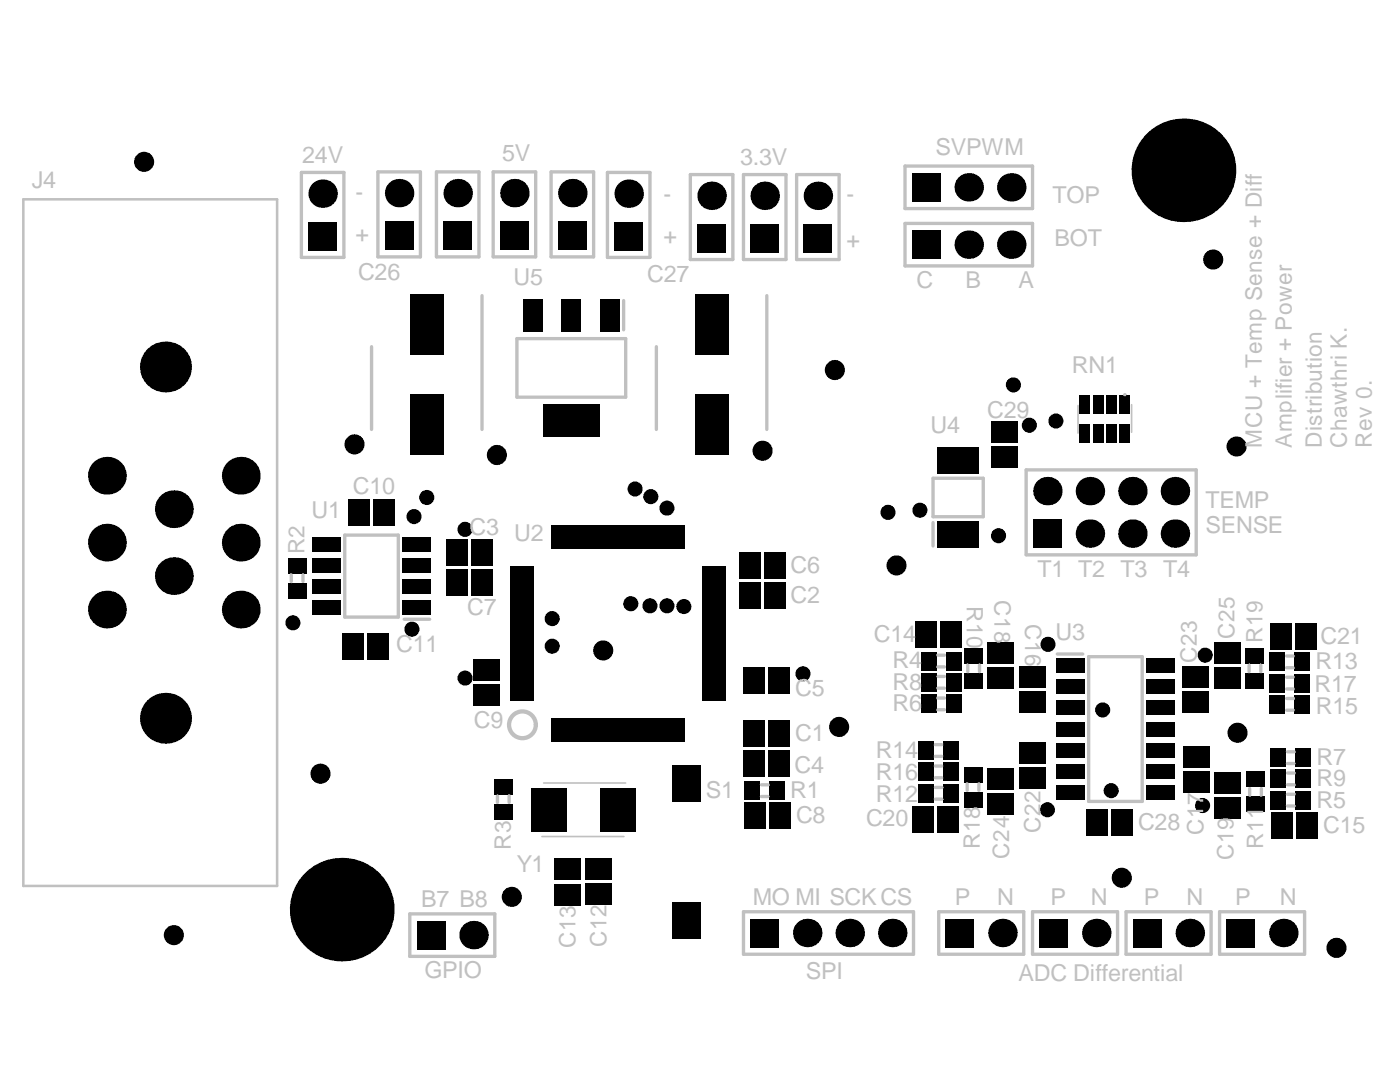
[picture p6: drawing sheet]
<svg xmlns="http://www.w3.org/2000/svg" width="279mm" height="216mm" viewBox="0 0 279 216" stroke-linecap="round" stroke-linejoin="round" font-family="sans-serif">
<defs><g id="words">
<g font-size="4.6" fill="#c0c0c0">
<text x="60.3" y="32.5">24V</text>
<text x="100.2" y="32.1">5V</text>
<text x="147.7" y="33">3.3V</text>
<text x="186.7" y="30.8">SVPWM</text>
<text x="6.3" y="37.6">J4</text>
<text x="70.9" y="40">-</text>
<text x="132.4" y="40.4">-</text>
<text x="168.9" y="40.4">-</text>
<text x="210.1" y="40.6">TOP</text>
<text x="70.9" y="48.3">+</text>
<text x="132.4" y="48.7">+</text>
<text x="168.9" y="49.6">+</text>
<text x="210.5" y="49.1">BOT</text>
<text x="71.5" y="55.8">C26</text>
<text x="102.5" y="56.8">U5</text>
<text x="129.1" y="56.2">C27</text>
<text x="182.9" y="57.6">C</text>
<text x="192.7" y="57.6">B</text>
<text x="203.3" y="57.6">A</text>
<text x="213.9" y="74.5">RN1</text>
<text x="197" y="83.4">C29</text>
<text x="185.7" y="86.4">U4</text>
<text x="70.4" y="98.6">C10</text>
<text x="240.6" y="101.3">TEMP</text>
<text x="62.2" y="103.4">U1</text>
<text x="93.7" y="106.7">C3</text>
<text x="102.6" y="108">U2</text>
<text x="240.6" y="106.3">SENSE</text>
<text x="157.8" y="114.3">C6</text>
<text x="207.1" y="115.2">T1 T2 T3 T4</text>
<text x="93.3" y="122.8">C7</text>
<text x="157.8" y="120.3">C2</text>
<text x="79.1" y="130">C11</text>
<text x="174.4" y="128.1">C14</text>
<text x="210.6" y="127.7">U3</text>
<text x="263.5" y="128.5">C21</text>
<text x="178.1" y="137.6">R8</text>
<text x="178.1" y="133.4">R4</text>
<text x="262.5" y="133.5">R13</text>
<text x="158.7" y="138.8">C5</text>
<text x="178.1" y="141.9">R6</text>
<text x="262.4" y="138">R17</text>
<text x="262.6" y="142.5">R15</text>
<text x="94.6" y="145.2">C9</text>
<text x="158.7" y="147.8">C1</text>
<text x="158.6" y="154.2">C4</text>
<text x="174.8" y="155.6">R16</text>
<text x="174.8" y="151.3">R14</text>
<text x="262.8" y="152.7">R7</text>
<text x="140.9" y="159.2">S1</text>
<text x="157.7" y="159.2">R1</text>
<text x="174.8" y="160.1">R12</text>
<text x="262.8" y="161.1">R5</text>
<text x="262.8" y="156.9">R9</text>
<text x="158.9" y="164.3">C8</text>
<text x="172.8" y="164.8">C20</text>
<text x="227.1" y="165.6">C28</text>
<text x="264.1" y="166.2">C15</text>
<text x="103.1" y="174.1">Y1</text>
<text x="84.1" y="180.9">B7 B8</text>
<text x="150.2" y="180.5">MO MI SCKCS</text>
<text x="190.5" y="180.5">P</text>
<text x="199" y="180.5">N</text>
<text x="209.6" y="180.5">P</text>
<text x="217.7" y="180.5">N</text>
<text x="228.3" y="180.5">P</text>
<text x="236.8" y="180.5">N</text>
<text x="246.5" y="180.5">P</text>
<text x="255.4" y="180.5">N</text>
<text x="84.7" y="195.2">GPIO</text>
<text x="160.8" y="195.3">SPI</text>
<text x="203.3" y="195.7">ADC Differential</text>
</g>
<g font-size="4.5" fill="#c0c0c0">
<text x="251.8" y="89.3" transform="rotate(-90 251.8 89.3)">MCU + Temp Sense + Diff</text>
<text x="257.8" y="89.3" transform="rotate(-90 257.8 89.3)">Amplifier + Power</text>
<text x="263.8" y="89.3" transform="rotate(-90 263.8 89.3)">Distribution</text>
<text x="268.8" y="89.3" transform="rotate(-90 268.8 89.3)">Chawthri K.</text>
<text x="273.8" y="89.3" transform="rotate(-90 273.8 89.3)">Rev 0.</text>
<text x="60.8" y="110.6" transform="rotate(-90 60.8 110.6)">R2</text>
<text x="198.5" y="119.8" transform="rotate(90 198.5 119.8)">C18</text>
<text x="192.9" y="120.8" transform="rotate(90 192.9 120.8)">R10</text>
<text x="204.6" y="124.6" transform="rotate(90 204.6 124.6)">C16</text>
<text x="246.4" y="127.5" transform="rotate(-90 246.4 127.5)">C25</text>
<text x="252" y="128.3" transform="rotate(-90 252 128.3)">R19</text>
<text x="238.9" y="132.3" transform="rotate(-90 238.9 132.3)">C23</text>
<text x="207.7" y="166.3" transform="rotate(-90 207.7 166.3)">C22</text>
<text x="240.2" y="166.6" transform="rotate(-90 240.2 166.6)">C17</text>
<text x="101.9" y="169.6" transform="rotate(-90 101.9 169.6)">R3</text>
<text x="195.6" y="169.5" transform="rotate(-90 195.6 169.5)">R18</text>
<text x="201.4" y="171.3" transform="rotate(-90 201.4 171.3)">C24</text>
<text x="246.1" y="171.6" transform="rotate(-90 246.1 171.6)">C19</text>
<text x="252.1" y="169.5" transform="rotate(-90 252.1 169.5)">R11</text>
<text x="114.9" y="189.1" transform="rotate(-90 114.9 189.1)">C13</text>
<text x="121" y="189" transform="rotate(-90 121 189)">C12</text>
</g>
</g></defs>
<g fill="#000">
<circle cx="28.8" cy="32.3" r="2.01"/>
<circle cx="64.4" cy="38.6" r="2.84"/>
<circle cx="79.7" cy="38.5" r="2.84"/>
<circle cx="91.3" cy="38.5" r="2.84"/>
<circle cx="102.7" cy="38.5" r="2.84"/>
<circle cx="114.2" cy="38.5" r="2.84"/>
<circle cx="125.5" cy="38.6" r="2.84"/>
<circle cx="142" cy="39.1" r="2.84"/>
<circle cx="152.6" cy="39.1" r="2.84"/>
<circle cx="163.2" cy="39.1" r="2.84"/>
<circle cx="193.3" cy="37.4" r="2.84"/>
<circle cx="201.8" cy="37.4" r="2.84"/>
<circle cx="236.2" cy="34" r="10.3"/>
<circle cx="193.3" cy="48.8" r="2.84"/>
<circle cx="201.8" cy="48.8" r="2.84"/>
<circle cx="242.1" cy="51.8" r="2.01"/>
<circle cx="33" cy="73.2" r="5.1"/>
<circle cx="166.6" cy="73.8" r="2.01"/>
<circle cx="202.2" cy="76.8" r="1.51"/>
<circle cx="21.3" cy="94.9" r="3.8"/>
<circle cx="48.1" cy="94.9" r="3.8"/>
<circle cx="70.8" cy="88.7" r="2.01"/>
<circle cx="85.2" cy="99.3" r="1.51"/>
<circle cx="99.2" cy="90.8" r="2.01"/>
<circle cx="126.7" cy="97.6" r="1.51"/>
<circle cx="129.9" cy="99.1" r="1.51"/>
<circle cx="152.2" cy="89.9" r="2.01"/>
<circle cx="205.4" cy="84.8" r="1.51"/>
<circle cx="209" cy="98" r="2.84"/>
<circle cx="210.7" cy="84" r="1.51"/>
<circle cx="217.5" cy="98" r="2.84"/>
<circle cx="226" cy="98" r="2.84"/>
<circle cx="234.5" cy="98" r="2.84"/>
<circle cx="246.8" cy="89.1" r="2.01"/>
<circle cx="21.3" cy="108.3" r="3.8"/>
<circle cx="34.7" cy="115" r="3.8"/>
<circle cx="34.7" cy="101.6" r="3.8"/>
<circle cx="48.1" cy="108.3" r="3.8"/>
<circle cx="82.6" cy="103.1" r="1.51"/>
<circle cx="92.8" cy="105.6" r="1.51"/>
<circle cx="133.1" cy="101.4" r="1.51"/>
<circle cx="177.2" cy="102.2" r="1.51"/>
<circle cx="178.9" cy="112.8" r="2.01"/>
<circle cx="183.6" cy="101.8" r="1.51"/>
<circle cx="199.3" cy="106.9" r="1.51"/>
<circle cx="217.5" cy="106.5" r="2.84"/>
<circle cx="226" cy="106.5" r="2.84"/>
<circle cx="234.5" cy="106.5" r="2.84"/>
<circle cx="21.3" cy="121.6" r="3.8"/>
<circle cx="48.1" cy="121.6" r="3.8"/>
<circle cx="58.5" cy="124.3" r="1.51"/>
<circle cx="82.2" cy="125.6" r="1.51"/>
<circle cx="92.8" cy="135.3" r="1.51"/>
<circle cx="110.2" cy="128.9" r="1.51"/>
<circle cx="110.2" cy="123.4" r="1.51"/>
<circle cx="120.4" cy="129.8" r="2.01"/>
<circle cx="125.9" cy="120.5" r="1.51"/>
<circle cx="129.7" cy="120.9" r="1.51"/>
<circle cx="133.1" cy="120.9" r="1.51"/>
<circle cx="136.5" cy="121" r="1.51"/>
<circle cx="160.3" cy="134.5" r="1.51"/>
<circle cx="209.2" cy="128.6" r="1.51"/>
<circle cx="240.5" cy="130.7" r="1.51"/>
<circle cx="33" cy="143.3" r="5.1"/>
<circle cx="64" cy="154.4" r="2.01"/>
<circle cx="167.5" cy="145.1" r="2.01"/>
<circle cx="220.1" cy="141.7" r="1.51"/>
<circle cx="221.8" cy="157.8" r="1.51"/>
<circle cx="247" cy="146.2" r="2.01"/>
<circle cx="102.1" cy="179" r="2.01"/>
<circle cx="209" cy="161.6" r="1.51"/>
<circle cx="223.9" cy="175.1" r="2.01"/>
<circle cx="240" cy="160.7" r="1.51"/>
<circle cx="34.7" cy="186.6" r="2.01"/>
<circle cx="68.2" cy="181.5" r="10.3"/>
<circle cx="94.5" cy="186.6" r="2.84"/>
<circle cx="161.1" cy="186.2" r="2.84"/>
<circle cx="169.6" cy="186.2" r="2.84"/>
<circle cx="178.1" cy="186.2" r="2.84"/>
<circle cx="200.1" cy="186.2" r="2.84"/>
<circle cx="218.8" cy="186.2" r="2.84"/>
<circle cx="237.5" cy="186.2" r="2.84"/>
<circle cx="256.1" cy="186.2" r="2.84"/>
<circle cx="266.7" cy="189.1" r="2.01"/>
</g>
<g fill="#000">
<path d="M182 34.5h5.7v5.7h-5.7z" fill-rule="evenodd"/>
<path d="M61.5 44.3h5.7v5.7h-5.7z" fill-rule="evenodd"/>
<path d="M76.8 44.2h5.7v5.7h-5.7z" fill-rule="evenodd"/>
<path d="M82.2 59h6v11.3h-6z" fill-rule="evenodd"/>
<path d="M88.5 44.2h5.7v5.7h-5.7z" fill-rule="evenodd"/>
<path d="M81.8 58.7h6.7v12h-6.7z" fill-rule="evenodd"/>
<path d="M99.8 44.2h5.7v5.7h-5.7z" fill-rule="evenodd"/>
<path d="M104.8 60h3.1v5.8h-3.1z" fill-rule="evenodd"/>
<path d="M104.4 59.6h3.9v6.6h-3.9z" fill-rule="evenodd"/>
<path d="M111.4 44.2h5.7v5.7h-5.7z" fill-rule="evenodd"/>
<path d="M112.4 60h3.2v5.8h-3.2z" fill-rule="evenodd"/>
<path d="M112.1 59.6h3.8v6.6h-3.8z" fill-rule="evenodd"/>
<path d="M122.6 44.3h5.7v5.7h-5.7z" fill-rule="evenodd"/>
<path d="M120.1 60h3.2v5.8h-3.2z" fill-rule="evenodd"/>
<path d="M119.8 59.6h3.8v6.6h-3.8z" fill-rule="evenodd"/>
<path d="M139.2 44.7h5.7v5.7h-5.7z" fill-rule="evenodd"/>
<path d="M139 59h6v11.3h-6z" fill-rule="evenodd"/>
<path d="M138.7 58.7h6.7v12h-6.7z" fill-rule="evenodd"/>
<path d="M149.8 44.7h5.7v5.7h-5.7z" fill-rule="evenodd"/>
<path d="M160.4 44.7h5.7v5.7h-5.7z" fill-rule="evenodd"/>
<path d="M182 46h5.7v5.7h-5.7z" fill-rule="evenodd"/>
<path d="M82.2 79h6v11.4h-6z" fill-rule="evenodd"/>
<path d="M81.8 78.7h6.7v12h-6.7z" fill-rule="evenodd"/>
<path d="M139 79h6v11.4h-6z" fill-rule="evenodd"/>
<path d="M138.7 78.7h6.7v12h-6.7z" fill-rule="evenodd"/>
<path d="M215.7 79.2h1.5v3h-1.5z" fill-rule="evenodd"/>
<path d="M215.4 78.9h2.2v3.7h-2.2z" fill-rule="evenodd"/>
<path d="M218.4 79.2h1.5v3h-1.5z" fill-rule="evenodd"/>
<path d="M218.1 78.9h2.1v3.7h-2.1z" fill-rule="evenodd"/>
<path d="M221.1 79.2h1.5v3h-1.5z" fill-rule="evenodd"/>
<path d="M220.7 78.9h2.2v3.7h-2.2z" fill-rule="evenodd"/>
<path d="M223.7 79.2h1.5v3h-1.5z" fill-rule="evenodd"/>
<path d="M223.4 78.9h2.2v3.7h-2.2z" fill-rule="evenodd"/>
<path d="M108.3 80.7h11.4v6.5h-11.4z" fill-rule="evenodd"/>
<path d="M108.7 81h10.7v5.8h-10.7z" fill-rule="evenodd"/>
<path d="M187 89.2h1.7v5.4h-1.7z" fill-rule="evenodd"/>
<path d="M187.4 89.6h1v4.7h-1z" fill-rule="evenodd"/>
<path d="M188.7 89.2h1.7v5.4h-1.7z" fill-rule="evenodd"/>
<path d="M189 89.6h1.1v4.7h-1.1z" fill-rule="evenodd"/>
<path d="M190.4 89.2h1.7v5.4h-1.7z" fill-rule="evenodd"/>
<path d="M190.7 89.6h1v4.7h-1z" fill-rule="evenodd"/>
<path d="M192 89.2h1.7v5.4h-1.7z" fill-rule="evenodd"/>
<path d="M192.4 89.6h1v4.7h-1z" fill-rule="evenodd"/>
<path d="M193.7 89.2h1.7v5.4h-1.7z" fill-rule="evenodd"/>
<path d="M194.1 89.6h1v4.7h-1z" fill-rule="evenodd"/>
<path d="M198.2 89.3h4.7v3.7h-4.7z" fill-rule="evenodd"/>
<path d="M198.2 84.3h4.7v3.7h-4.7z" fill-rule="evenodd"/>
<path d="M197.9 89h5.3v4.3h-5.3z" fill-rule="evenodd"/>
<path d="M197.9 84h5.3v4.3h-5.3z" fill-rule="evenodd"/>
<path d="M215.7 84.9h1.5v3h-1.5z" fill-rule="evenodd"/>
<path d="M215.4 84.6h2.2v3.7h-2.2z" fill-rule="evenodd"/>
<path d="M218.4 84.9h1.5v3h-1.5z" fill-rule="evenodd"/>
<path d="M218.1 84.6h2.1v3.7h-2.1z" fill-rule="evenodd"/>
<path d="M221.1 84.9h1.5v3h-1.5z" fill-rule="evenodd"/>
<path d="M220.7 84.6h2.2v3.7h-2.2z" fill-rule="evenodd"/>
<path d="M223.7 84.9h1.5v3h-1.5z" fill-rule="evenodd"/>
<path d="M223.4 84.6h2.2v3.7h-2.2z" fill-rule="evenodd"/>
<path d="M57.8 116.7h3v2.3h-3z" fill-rule="evenodd"/>
<path d="M57.8 111.7h3v2.3h-3z" fill-rule="evenodd"/>
<path d="M57.5 116.4h3.6v3h-3.6z" fill-rule="evenodd"/>
<path d="M57.5 111.4h3.6v3h-3.6z" fill-rule="evenodd"/>
<path d="M62.5 116h5.1v2.2h-5.1z" fill-rule="evenodd"/>
<path d="M62.5 111.7h5.1v2.2h-5.1z" fill-rule="evenodd"/>
<path d="M62.5 107.5h5.1v2.2h-5.1z" fill-rule="evenodd"/>
<path d="M62.2 115.6h5.8v2.9h-5.8z" fill-rule="evenodd"/>
<path d="M62.2 111.4h5.8v2.9h-5.8z" fill-rule="evenodd"/>
<path d="M62.2 107.2h5.8v2.8h-5.8z" fill-rule="evenodd"/>
<path d="M69.4 99.6h4.4v5.3h-4.4z" fill-rule="evenodd"/>
<path d="M69.8 99.9h3.6v4.7h-3.6z" fill-rule="evenodd"/>
<path d="M74.4 99.6h4.4v5.3h-4.4z" fill-rule="evenodd"/>
<path d="M74.8 99.9h3.6v4.7h-3.6z" fill-rule="evenodd"/>
<path d="M80.7 116h5.1v2.2h-5.1z" fill-rule="evenodd"/>
<path d="M80.7 111.7h5.1v2.2h-5.1z" fill-rule="evenodd"/>
<path d="M80.7 107.5h5.1v2.2h-5.1z" fill-rule="evenodd"/>
<path d="M80.3 115.6h5.8v2.9h-5.8z" fill-rule="evenodd"/>
<path d="M80.3 111.4h5.8v2.9h-5.8z" fill-rule="evenodd"/>
<path d="M80.3 107.2h5.8v2.8h-5.8z" fill-rule="evenodd"/>
<path d="M89 107.6h4.3v5.4h-4.3z" fill-rule="evenodd"/>
<path d="M89.3 108h3.7v4.6h-3.7z" fill-rule="evenodd"/>
<path d="M89.3 113.9h3.7v4.7h-3.7z" fill-rule="evenodd"/>
<path d="M88.9 113.5h4.4v5.4h-4.4z" fill-rule="evenodd"/>
<path d="M94 107.6h4.3v5.4h-4.3z" fill-rule="evenodd"/>
<path d="M94.3 108h3.7v4.6h-3.7z" fill-rule="evenodd"/>
<path d="M94.3 113.9h3.7v4.7h-3.7z" fill-rule="evenodd"/>
<path d="M93.9 113.5h4.4v5.4h-4.4z" fill-rule="evenodd"/>
<path d="M101.8 114.7h4.7v1.7h-4.7z" fill-rule="evenodd"/>
<path d="M101.8 116.4h4.7v1.7h-4.7z" fill-rule="evenodd"/>
<path d="M101.8 118h4.7v1.7h-4.7z" fill-rule="evenodd"/>
<path d="M101.8 113h4.7v1.7h-4.7z" fill-rule="evenodd"/>
<path d="M102.1 115h4v1.1h-4z" fill-rule="evenodd"/>
<path d="M102.1 116.7h4v1h-4z" fill-rule="evenodd"/>
<path d="M102.1 118.4h4v1h-4z" fill-rule="evenodd"/>
<path d="M102.1 113.4h4v1h-4z" fill-rule="evenodd"/>
<path d="M110 104.9h1.7v4.6h-1.7z" fill-rule="evenodd"/>
<path d="M110.3 105.2h1v4h-1z" fill-rule="evenodd"/>
<path d="M111.7 104.9h1.6v4.6h-1.6z" fill-rule="evenodd"/>
<path d="M112 105.2h1v4h-1z" fill-rule="evenodd"/>
<path d="M113.3 104.9h1.7v4.6h-1.7z" fill-rule="evenodd"/>
<path d="M113.7 105.2h1v4h-1z" fill-rule="evenodd"/>
<path d="M115 104.9h1.7v4.6h-1.7z" fill-rule="evenodd"/>
<path d="M115.3 105.2h1v4h-1z" fill-rule="evenodd"/>
<path d="M116.7 104.9h1.6v4.6h-1.6z" fill-rule="evenodd"/>
<path d="M117 105.2h1v4h-1z" fill-rule="evenodd"/>
<path d="M118.3 104.9h1.7v4.6h-1.7z" fill-rule="evenodd"/>
<path d="M118.7 105.2h1v4h-1z" fill-rule="evenodd"/>
<path d="M120 104.9h1.7v4.6h-1.7z" fill-rule="evenodd"/>
<path d="M120.3 105.2h1v4h-1z" fill-rule="evenodd"/>
<path d="M121.7 104.9h1.7v4.6h-1.7z" fill-rule="evenodd"/>
<path d="M122 105.2h1v4h-1z" fill-rule="evenodd"/>
<path d="M123.3 104.9h1.7v4.6h-1.7z" fill-rule="evenodd"/>
<path d="M123.7 105.2h1v4h-1z" fill-rule="evenodd"/>
<path d="M125 104.9h1.7v4.6h-1.7z" fill-rule="evenodd"/>
<path d="M125.4 105.2h1v4h-1z" fill-rule="evenodd"/>
<path d="M126.7 104.9h1.7v4.6h-1.7z" fill-rule="evenodd"/>
<path d="M127 105.2h1v4h-1z" fill-rule="evenodd"/>
<path d="M128.4 104.9h1.6v4.6h-1.6z" fill-rule="evenodd"/>
<path d="M128.7 105.2h1v4h-1z" fill-rule="evenodd"/>
<path d="M130 104.9h1.7v4.6h-1.7z" fill-rule="evenodd"/>
<path d="M130.4 105.2h1v4h-1z" fill-rule="evenodd"/>
<path d="M131.7 104.9h1.7v4.6h-1.7z" fill-rule="evenodd"/>
<path d="M132 105.2h1v4h-1z" fill-rule="evenodd"/>
<path d="M133.4 104.9h1.6v4.6h-1.6z" fill-rule="evenodd"/>
<path d="M133.7 105.2h1v4h-1z" fill-rule="evenodd"/>
<path d="M135 104.9h1.7v4.6h-1.7z" fill-rule="evenodd"/>
<path d="M135.4 105.2h1v4h-1z" fill-rule="evenodd"/>
<path d="M140.2 114.7h4.7v1.7h-4.7z" fill-rule="evenodd"/>
<path d="M140.2 116.4h4.7v1.7h-4.7z" fill-rule="evenodd"/>
<path d="M140.2 118h4.7v1.7h-4.7z" fill-rule="evenodd"/>
<path d="M140.2 113h4.7v1.7h-4.7z" fill-rule="evenodd"/>
<path d="M140.6 115h4v1.1h-4z" fill-rule="evenodd"/>
<path d="M140.6 116.7h4v1h-4z" fill-rule="evenodd"/>
<path d="M140.6 118.4h4v1h-4z" fill-rule="evenodd"/>
<path d="M140.6 113.4h4v1h-4z" fill-rule="evenodd"/>
<path d="M147.5 110.2h4.4v5.3h-4.4z" fill-rule="evenodd"/>
<path d="M147.9 110.5h3.6v4.7h-3.6z" fill-rule="evenodd"/>
<path d="M147.9 116.4h3.6v4.7h-3.6z" fill-rule="evenodd"/>
<path d="M147.5 116.1h4.4v5.3h-4.4z" fill-rule="evenodd"/>
<path d="M152.5 110.2h4.4v5.3h-4.4z" fill-rule="evenodd"/>
<path d="M152.9 110.5h3.6v4.7h-3.6z" fill-rule="evenodd"/>
<path d="M152.9 116.4h3.6v4.7h-3.6z" fill-rule="evenodd"/>
<path d="M152.5 116.1h4.4v5.3h-4.4z" fill-rule="evenodd"/>
<path d="M187 103.9h1.7v5.4h-1.7z" fill-rule="evenodd"/>
<path d="M187.4 104.3h1v4.6h-1z" fill-rule="evenodd"/>
<path d="M188.7 103.9h1.7v5.4h-1.7z" fill-rule="evenodd"/>
<path d="M189 104.3h1.1v4.6h-1.1z" fill-rule="evenodd"/>
<path d="M190.4 103.9h1.7v5.4h-1.7z" fill-rule="evenodd"/>
<path d="M190.7 104.3h1v4.6h-1z" fill-rule="evenodd"/>
<path d="M192 103.9h1.7v5.4h-1.7z" fill-rule="evenodd"/>
<path d="M192.4 104.3h1v4.6h-1z" fill-rule="evenodd"/>
<path d="M193.7 103.9h1.7v5.4h-1.7z" fill-rule="evenodd"/>
<path d="M194.1 104.3h1v4.6h-1z" fill-rule="evenodd"/>
<path d="M206.2 103.6h5.7v5.7h-5.7z" fill-rule="evenodd"/>
<path d="M62.5 120.2h5.1v2.2h-5.1z" fill-rule="evenodd"/>
<path d="M62.2 119.9h5.8v2.8h-5.8z" fill-rule="evenodd"/>
<path d="M68.6 126.6h3.6v4.7h-3.6z" fill-rule="evenodd"/>
<path d="M68.2 126.3h4.4v5.3h-4.4z" fill-rule="evenodd"/>
<path d="M73.6 126.6h3.7v4.7h-3.7z" fill-rule="evenodd"/>
<path d="M73.2 126.3h4.4v5.3h-4.4z" fill-rule="evenodd"/>
<path d="M80.7 120.2h5.1v2.2h-5.1z" fill-rule="evenodd"/>
<path d="M80.3 119.9h5.8v2.8h-5.8z" fill-rule="evenodd"/>
<path d="M94.7 131.8h4.7v3.7h-4.7z" fill-rule="evenodd"/>
<path d="M94.4 131.5h5.3v4.3h-5.3z" fill-rule="evenodd"/>
<path d="M101.8 121.4h4.7v1.7h-4.7z" fill-rule="evenodd"/>
<path d="M101.8 136.4h4.7v1.7h-4.7z" fill-rule="evenodd"/>
<path d="M101.8 138.1h4.7v1.7h-4.7z" fill-rule="evenodd"/>
<path d="M101.8 129.7h4.7v1.7h-4.7z" fill-rule="evenodd"/>
<path d="M101.8 131.4h4.7v1.7h-4.7z" fill-rule="evenodd"/>
<path d="M101.8 133.1h4.7v1.6h-4.7z" fill-rule="evenodd"/>
<path d="M101.8 123.1h4.7v1.6h-4.7z" fill-rule="evenodd"/>
<path d="M101.8 124.7h4.7v1.7h-4.7z" fill-rule="evenodd"/>
<path d="M101.8 126.4h4.7v1.7h-4.7z" fill-rule="evenodd"/>
<path d="M101.8 119.7h4.7v1.7h-4.7z" fill-rule="evenodd"/>
<path d="M101.8 128.1h4.7v1.6h-4.7z" fill-rule="evenodd"/>
<path d="M101.8 134.7h4.7v1.7h-4.7z" fill-rule="evenodd"/>
<path d="M102.1 121.7h4v1h-4z" fill-rule="evenodd"/>
<path d="M102.1 136.7h4.1v1h-4.1z" fill-rule="evenodd"/>
<path d="M102.1 138.4h4v1h-4z" fill-rule="evenodd"/>
<path d="M102.1 130.1h4.1v1h-4.1z" fill-rule="evenodd"/>
<path d="M102.1 131.7h4v1h-4z" fill-rule="evenodd"/>
<path d="M102.1 133.4h4v1h-4z" fill-rule="evenodd"/>
<path d="M102.1 123.4h4v1h-4z" fill-rule="evenodd"/>
<path d="M102.1 125.1h4v1h-4z" fill-rule="evenodd"/>
<path d="M102.1 126.7h4v1h-4z" fill-rule="evenodd"/>
<path d="M102.1 120.1h4v1h-4z" fill-rule="evenodd"/>
<path d="M102.1 128.4h4v1h-4z" fill-rule="evenodd"/>
<path d="M102.1 135.1h4v1h-4z" fill-rule="evenodd"/>
<path d="M140.2 121.4h4.7v1.7h-4.7z" fill-rule="evenodd"/>
<path d="M140.2 136.4h4.7v1.7h-4.7z" fill-rule="evenodd"/>
<path d="M140.2 138.1h4.7v1.7h-4.7z" fill-rule="evenodd"/>
<path d="M140.2 129.7h4.7v1.7h-4.7z" fill-rule="evenodd"/>
<path d="M140.2 131.4h4.7v1.7h-4.7z" fill-rule="evenodd"/>
<path d="M140.2 133.1h4.7v1.6h-4.7z" fill-rule="evenodd"/>
<path d="M140.2 126.4h4.7v1.7h-4.7z" fill-rule="evenodd"/>
<path d="M140.2 123.1h4.7v1.6h-4.7z" fill-rule="evenodd"/>
<path d="M140.2 124.7h4.7v1.7h-4.7z" fill-rule="evenodd"/>
<path d="M140.2 119.7h4.7v1.7h-4.7z" fill-rule="evenodd"/>
<path d="M140.2 128.1h4.7v1.6h-4.7z" fill-rule="evenodd"/>
<path d="M140.2 134.7h4.7v1.7h-4.7z" fill-rule="evenodd"/>
<path d="M140.6 121.7h4v1h-4z" fill-rule="evenodd"/>
<path d="M140.6 136.7h4v1h-4z" fill-rule="evenodd"/>
<path d="M140.6 138.4h4v1h-4z" fill-rule="evenodd"/>
<path d="M140.6 130.1h4v1h-4z" fill-rule="evenodd"/>
<path d="M140.6 131.7h4v1h-4z" fill-rule="evenodd"/>
<path d="M140.6 133.4h4v1h-4z" fill-rule="evenodd"/>
<path d="M140.6 126.7h4v1h-4z" fill-rule="evenodd"/>
<path d="M140.6 123.4h4v1h-4z" fill-rule="evenodd"/>
<path d="M140.6 125.1h4v1h-4z" fill-rule="evenodd"/>
<path d="M140.6 120.1h4v1h-4z" fill-rule="evenodd"/>
<path d="M140.6 128.4h4v1h-4z" fill-rule="evenodd"/>
<path d="M140.6 135.1h4v1h-4z" fill-rule="evenodd"/>
<path d="M148.4 133h4.3v5.4h-4.3z" fill-rule="evenodd"/>
<path d="M148.7 133.4h3.7v4.7h-3.7z" fill-rule="evenodd"/>
<path d="M153.4 133h4.3v5.4h-4.3z" fill-rule="evenodd"/>
<path d="M153.7 133.4h3.7v4.7h-3.7z" fill-rule="evenodd"/>
<path d="M182.6 124h4.3v5.3h-4.3z" fill-rule="evenodd"/>
<path d="M182.9 124.3h3.7v4.7h-3.7z" fill-rule="evenodd"/>
<path d="M184.2 139h2.3v3h-2.3z" fill-rule="evenodd"/>
<path d="M184.2 134.6h2.3v3.1h-2.3z" fill-rule="evenodd"/>
<path d="M184.2 130.4h2.3v3h-2.3z" fill-rule="evenodd"/>
<path d="M183.8 138.6h3v3.7h-3z" fill-rule="evenodd"/>
<path d="M183.8 134.3h3v3.7h-3z" fill-rule="evenodd"/>
<path d="M183.8 130.1h3v3.6h-3z" fill-rule="evenodd"/>
<path d="M187.6 124h4.4v5.3h-4.4z" fill-rule="evenodd"/>
<path d="M187.9 124.3h3.7v4.7h-3.7z" fill-rule="evenodd"/>
<path d="M189.2 139h2.3v3h-2.3z" fill-rule="evenodd"/>
<path d="M189.2 134.6h2.3v3h-2.3z" fill-rule="evenodd"/>
<path d="M189.2 130.4h2.3v3h-2.3z" fill-rule="evenodd"/>
<path d="M188.8 138.6h3v3.7h-3z" fill-rule="evenodd"/>
<path d="M188.8 134.3h3v3.7h-3z" fill-rule="evenodd"/>
<path d="M188.8 130.1h3v3.6h-3z" fill-rule="evenodd"/>
<path d="M192.8 129.7h3v2.3h-3z" fill-rule="evenodd"/>
<path d="M192.8 134.7h3v2.3h-3z" fill-rule="evenodd"/>
<path d="M192.5 129.3h3.7v3.1h-3.7z" fill-rule="evenodd"/>
<path d="M192.5 134.4h3.7v3h-3.7z" fill-rule="evenodd"/>
<path d="M197.1 128.2h5.3v4.3h-5.3z" fill-rule="evenodd"/>
<path d="M197.1 133.2h5.3v4.4h-5.3z" fill-rule="evenodd"/>
<path d="M197.4 128.5h4.7v3.7h-4.7z" fill-rule="evenodd"/>
<path d="M197.4 133.5h4.7v3.7h-4.7z" fill-rule="evenodd"/>
<path d="M203.4 137.9h5.3v4.4h-5.3z" fill-rule="evenodd"/>
<path d="M203.4 132.9h5.3v4.4h-5.3z" fill-rule="evenodd"/>
<path d="M203.7 138.3h4.7v3.7h-4.7z" fill-rule="evenodd"/>
<path d="M203.7 133.3h4.7v3.6h-4.7z" fill-rule="evenodd"/>
<path d="M210.7 131.3h5.7v2.9h-5.7z" fill-rule="evenodd"/>
<path d="M210.7 139.8h5.7v2.9h-5.7z" fill-rule="evenodd"/>
<path d="M210.7 135.6h5.7v2.8h-5.7z" fill-rule="evenodd"/>
<path d="M211 131.7h5.1v2.1h-5.1z" fill-rule="evenodd"/>
<path d="M211 135.9h5.1v2.2h-5.1z" fill-rule="evenodd"/>
<path d="M228.8 131.3h5.8v2.9h-5.8z" fill-rule="evenodd"/>
<path d="M228.8 139.8h5.8v2.9h-5.8z" fill-rule="evenodd"/>
<path d="M228.8 135.6h5.8v2.8h-5.8z" fill-rule="evenodd"/>
<path d="M229.1 131.7h5.1v2.1h-5.1z" fill-rule="evenodd"/>
<path d="M229.1 135.9h5.1v2.2h-5.1z" fill-rule="evenodd"/>
<path d="M235.9 137.9h5.4v4.4h-5.4z" fill-rule="evenodd"/>
<path d="M235.9 132.9h5.4v4.4h-5.4z" fill-rule="evenodd"/>
<path d="M236.2 138.3h4.7v3.7h-4.7z" fill-rule="evenodd"/>
<path d="M236.2 133.3h4.7v3.6h-4.7z" fill-rule="evenodd"/>
<path d="M242.2 128.2h5.4v4.3h-5.4z" fill-rule="evenodd"/>
<path d="M242.2 133.2h5.4v4.3h-5.4z" fill-rule="evenodd"/>
<path d="M242.6 128.5h4.6v3.7h-4.6z" fill-rule="evenodd"/>
<path d="M242.6 133.5h4.6v3.7h-4.6z" fill-rule="evenodd"/>
<path d="M249 129.7h3v2.3h-3z" fill-rule="evenodd"/>
<path d="M249 134.7h3v2.3h-3z" fill-rule="evenodd"/>
<path d="M248.6 129.4h3.7v3h-3.7z" fill-rule="evenodd"/>
<path d="M248.6 134.4h3.7v3h-3.7z" fill-rule="evenodd"/>
<path d="M253.4 130.2h3v3.7h-3z" fill-rule="evenodd"/>
<path d="M253.4 134.5h3v3.6h-3z" fill-rule="evenodd"/>
<path d="M253.4 124.4h4.4v5.3h-4.4z" fill-rule="evenodd"/>
<path d="M253.7 130.6h2.4v3h-2.4z" fill-rule="evenodd"/>
<path d="M253.8 134.8h2.3v3h-2.3z" fill-rule="evenodd"/>
<path d="M253.8 124.7h3.7v4.7h-3.7z" fill-rule="evenodd"/>
<path d="M258.4 130.2h3v3.7h-3z" fill-rule="evenodd"/>
<path d="M258.4 134.5h3v3.6h-3z" fill-rule="evenodd"/>
<path d="M258.4 124.4h4.4v5.3h-4.4z" fill-rule="evenodd"/>
<path d="M258.8 130.6h2.3v3h-2.3z" fill-rule="evenodd"/>
<path d="M258.8 134.8h2.3v3h-2.3z" fill-rule="evenodd"/>
<path d="M258.8 124.7h3.7v4.7h-3.7z" fill-rule="evenodd"/>
<path d="M98.6 155.5h3.7v3h-3.7z" fill-rule="evenodd"/>
<path d="M98.9 155.8h3v2.3h-3z" fill-rule="evenodd"/>
<path d="M94.7 136.8h4.7v3.7h-4.7z" fill-rule="evenodd"/>
<path d="M94.4 136.5h5.3v4.3h-5.3z" fill-rule="evenodd"/>
<path d="M110 143.2h1.7v4.7h-1.7z" fill-rule="evenodd"/>
<path d="M110.3 143.6h1v4h-1z" fill-rule="evenodd"/>
<path d="M111.7 143.2h1.6v4.7h-1.6z" fill-rule="evenodd"/>
<path d="M112 143.6h1v4h-1z" fill-rule="evenodd"/>
<path d="M113.3 143.2h1.7v4.7h-1.7z" fill-rule="evenodd"/>
<path d="M113.7 143.6h1v4h-1z" fill-rule="evenodd"/>
<path d="M115 143.2h1.7v4.7h-1.7z" fill-rule="evenodd"/>
<path d="M115.3 143.6h1v4h-1z" fill-rule="evenodd"/>
<path d="M116.7 143.2h1.6v4.7h-1.6z" fill-rule="evenodd"/>
<path d="M117 143.6h1v4h-1z" fill-rule="evenodd"/>
<path d="M118.3 143.2h1.7v4.7h-1.7z" fill-rule="evenodd"/>
<path d="M118.7 143.6h1v4h-1z" fill-rule="evenodd"/>
<path d="M120 143.2h1.7v4.7h-1.7z" fill-rule="evenodd"/>
<path d="M120.3 143.6h1v4h-1z" fill-rule="evenodd"/>
<path d="M121.7 143.2h1.7v4.7h-1.7z" fill-rule="evenodd"/>
<path d="M122 143.6h1v4h-1z" fill-rule="evenodd"/>
<path d="M123.3 143.2h1.7v4.7h-1.7z" fill-rule="evenodd"/>
<path d="M123.7 143.6h1v4h-1z" fill-rule="evenodd"/>
<path d="M125 143.2h1.7v4.7h-1.7z" fill-rule="evenodd"/>
<path d="M125.4 143.6h1v4h-1z" fill-rule="evenodd"/>
<path d="M126.7 143.2h1.7v4.7h-1.7z" fill-rule="evenodd"/>
<path d="M127 143.6h1v4h-1z" fill-rule="evenodd"/>
<path d="M128.4 143.2h1.6v4.7h-1.6z" fill-rule="evenodd"/>
<path d="M128.7 143.6h1v4h-1z" fill-rule="evenodd"/>
<path d="M130 143.2h1.7v4.7h-1.7z" fill-rule="evenodd"/>
<path d="M130.4 143.6h1v4h-1z" fill-rule="evenodd"/>
<path d="M131.7 143.2h1.7v4.7h-1.7z" fill-rule="evenodd"/>
<path d="M132 143.6h1v4h-1z" fill-rule="evenodd"/>
<path d="M133.4 143.2h1.6v4.7h-1.6z" fill-rule="evenodd"/>
<path d="M133.7 143.6h1v4h-1z" fill-rule="evenodd"/>
<path d="M135 143.2h1.7v4.7h-1.7z" fill-rule="evenodd"/>
<path d="M135.4 143.6h1v4h-1z" fill-rule="evenodd"/>
<path d="M134.4 153h5v6.7h-5z" fill-rule="evenodd"/>
<path d="M134.1 152.7h5.7v7.4h-5.7z" fill-rule="evenodd"/>
<path d="M148.3 143.6h4.3v5.4h-4.3z" fill-rule="evenodd"/>
<path d="M148.6 155.9h3v3.7h-3z" fill-rule="evenodd"/>
<path d="M148.6 144h3.7v4.7h-3.7z" fill-rule="evenodd"/>
<path d="M148.9 156.3h2.4v3h-2.4z" fill-rule="evenodd"/>
<path d="M148.7 149.9h3.6v4.7h-3.6z" fill-rule="evenodd"/>
<path d="M148.3 149.6h4.4v5.3h-4.4z" fill-rule="evenodd"/>
<path d="M153.3 143.6h4.3v5.4h-4.3z" fill-rule="evenodd"/>
<path d="M153.6 155.9h3v3.7h-3z" fill-rule="evenodd"/>
<path d="M153.6 144h3.7v4.7h-3.7z" fill-rule="evenodd"/>
<path d="M154 156.3h2.3v3h-2.3z" fill-rule="evenodd"/>
<path d="M153.7 149.9h3.6v4.7h-3.6z" fill-rule="evenodd"/>
<path d="M153.3 149.6h4.4v5.3h-4.4z" fill-rule="evenodd"/>
<path d="M183.6 148.3h2.4v3h-2.4z" fill-rule="evenodd"/>
<path d="M183.6 152.5h2.4v3h-2.4z" fill-rule="evenodd"/>
<path d="M183.6 156.8h2.4v3h-2.4z" fill-rule="evenodd"/>
<path d="M183.3 147.9h3v3.7h-3z" fill-rule="evenodd"/>
<path d="M183.3 152.2h3v3.7h-3z" fill-rule="evenodd"/>
<path d="M183.3 156.5h3v3.6h-3z" fill-rule="evenodd"/>
<path d="M188.6 148.3h2.4v3h-2.4z" fill-rule="evenodd"/>
<path d="M188.6 152.5h2.4v3h-2.4z" fill-rule="evenodd"/>
<path d="M188.7 156.8h2.3v3h-2.3z" fill-rule="evenodd"/>
<path d="M188.3 147.9h3v3.7h-3z" fill-rule="evenodd"/>
<path d="M188.3 152.2h3v3.7h-3z" fill-rule="evenodd"/>
<path d="M188.3 156.5h3v3.6h-3z" fill-rule="evenodd"/>
<path d="M192.3 158h3.7v3.1h-3.7z" fill-rule="evenodd"/>
<path d="M192.3 153h3.7v3.1h-3.7z" fill-rule="evenodd"/>
<path d="M192.7 158.4h3v2.3h-3z" fill-rule="evenodd"/>
<path d="M192.7 153.4h3v2.3h-3z" fill-rule="evenodd"/>
<path d="M197.4 153.6h4.6v3.6h-4.6z" fill-rule="evenodd"/>
<path d="M197 153.2h5.4v4.4h-5.4z" fill-rule="evenodd"/>
<path d="M203.7 153.5h4.7v3.6h-4.7z" fill-rule="evenodd"/>
<path d="M203.7 148.5h4.7v3.6h-4.7z" fill-rule="evenodd"/>
<path d="M203.4 153.1h5.3v4.4h-5.3z" fill-rule="evenodd"/>
<path d="M203.4 148.1h5.3v4.4h-5.3z" fill-rule="evenodd"/>
<path d="M210.7 156.8h5.7v2.8h-5.7z" fill-rule="evenodd"/>
<path d="M210.7 152.5h5.7v2.9h-5.7z" fill-rule="evenodd"/>
<path d="M210.7 144h5.7v2.9h-5.7z" fill-rule="evenodd"/>
<path d="M210.7 148.3h5.7v2.8h-5.7z" fill-rule="evenodd"/>
<path d="M211 157.1h5.1v2.2h-5.1z" fill-rule="evenodd"/>
<path d="M211 152.9h5.1v2.1h-5.1z" fill-rule="evenodd"/>
<path d="M211 144.4h5.1v2.2h-5.1z" fill-rule="evenodd"/>
<path d="M211 148.6h5.1v2.2h-5.1z" fill-rule="evenodd"/>
<path d="M211 140.1h5.1v2.2h-5.1z" fill-rule="evenodd"/>
<path d="M228.8 156.8h5.8v2.8h-5.8z" fill-rule="evenodd"/>
<path d="M228.8 152.5h5.8v2.9h-5.8z" fill-rule="evenodd"/>
<path d="M228.8 144h5.8v2.9h-5.8z" fill-rule="evenodd"/>
<path d="M228.8 148.3h5.8v2.8h-5.8z" fill-rule="evenodd"/>
<path d="M229.1 157.1h5.1v2.2h-5.1z" fill-rule="evenodd"/>
<path d="M229.1 152.9h5.1v2.1h-5.1z" fill-rule="evenodd"/>
<path d="M229.1 144.4h5.1v2.2h-5.1z" fill-rule="evenodd"/>
<path d="M229.1 140.1h5.1v2.2h-5.1z" fill-rule="evenodd"/>
<path d="M229.1 148.6h5.1v2.2h-5.1z" fill-rule="evenodd"/>
<path d="M236.4 154.2h4.7v3.7h-4.7z" fill-rule="evenodd"/>
<path d="M236.4 149.2h4.7v3.7h-4.7z" fill-rule="evenodd"/>
<path d="M236 153.9h5.4v4.3h-5.4z" fill-rule="evenodd"/>
<path d="M236 148.8h5.4v4.4h-5.4z" fill-rule="evenodd"/>
<path d="M242.6 154.4h4.7v3.7h-4.7z" fill-rule="evenodd"/>
<path d="M242.2 154h5.4v4.4h-5.4z" fill-rule="evenodd"/>
<path d="M248.7 159h3.7v3h-3.7z" fill-rule="evenodd"/>
<path d="M248.7 154h3.7v3h-3.7z" fill-rule="evenodd"/>
<path d="M249.1 159.3h3v2.4h-3z" fill-rule="evenodd"/>
<path d="M249.1 154.3h3v2.4h-3z" fill-rule="evenodd"/>
<path d="M253.4 138.7h3v3.7h-3z" fill-rule="evenodd"/>
<path d="M253.6 149.3h3v3.7h-3z" fill-rule="evenodd"/>
<path d="M253.6 153.6h3v3.7h-3z" fill-rule="evenodd"/>
<path d="M253.8 139h2.3v3h-2.3z" fill-rule="evenodd"/>
<path d="M253.9 149.7h2.4v3h-2.4z" fill-rule="evenodd"/>
<path d="M253.9 153.9h2.4v3h-2.4z" fill-rule="evenodd"/>
<path d="M258.4 138.7h3v3.7h-3z" fill-rule="evenodd"/>
<path d="M258.6 149.3h3v3.7h-3z" fill-rule="evenodd"/>
<path d="M258.6 153.6h3v3.7h-3z" fill-rule="evenodd"/>
<path d="M258.8 139h2.3v3h-2.3z" fill-rule="evenodd"/>
<path d="M258.9 149.7h2.4v3h-2.4z" fill-rule="evenodd"/>
<path d="M258.9 153.9h2.4v3h-2.4z" fill-rule="evenodd"/>
<path d="M98.6 160.5h3.7v3h-3.7z" fill-rule="evenodd"/>
<path d="M98.9 160.8h3v2.3h-3z" fill-rule="evenodd"/>
<path d="M106.1 157.2h7.1v8.7h-7.1z" fill-rule="evenodd"/>
<path d="M106.5 157.6h6.3v8h-6.3z" fill-rule="evenodd"/>
<path d="M110.8 171.7h4.7v3.6h-4.7z" fill-rule="evenodd"/>
<path d="M110.5 171.3h5.3v4.4h-5.3z" fill-rule="evenodd"/>
<path d="M119.8 157.2h7.1v8.7h-7.1z" fill-rule="evenodd"/>
<path d="M120.2 157.6h6.3v8h-6.3z" fill-rule="evenodd"/>
<path d="M117.2 171.6h4.7v3.7h-4.7z" fill-rule="evenodd"/>
<path d="M116.9 171.3h5.3v4.3h-5.3z" fill-rule="evenodd"/>
<path d="M148.4 160h4.4v5.3h-4.4z" fill-rule="evenodd"/>
<path d="M148.8 160.3h3.7v4.7h-3.7z" fill-rule="evenodd"/>
<path d="M153.4 160h4.4v5.3h-4.4z" fill-rule="evenodd"/>
<path d="M153.8 160.3h3.7v4.7h-3.7z" fill-rule="evenodd"/>
<path d="M182 160.8h4.3v5.3h-4.3z" fill-rule="evenodd"/>
<path d="M182.3 161.1h3.7v4.7h-3.7z" fill-rule="evenodd"/>
<path d="M187 160.8h4.3v5.3h-4.3z" fill-rule="evenodd"/>
<path d="M187.3 161.1h3.7v4.7h-3.7z" fill-rule="evenodd"/>
<path d="M197.4 158.6h4.6v3.6h-4.6z" fill-rule="evenodd"/>
<path d="M197 158.2h5.4v4.4h-5.4z" fill-rule="evenodd"/>
<path d="M216.7 161.5h4.3v5.3h-4.3z" fill-rule="evenodd"/>
<path d="M217 161.8h3.7v4.7h-3.7z" fill-rule="evenodd"/>
<path d="M221.7 161.5h4.3v5.3h-4.3z" fill-rule="evenodd"/>
<path d="M222 161.8h3.7v4.7h-3.7z" fill-rule="evenodd"/>
<path d="M242.6 159.4h4.7v3.7h-4.7z" fill-rule="evenodd"/>
<path d="M242.2 159h5.4v4.4h-5.4z" fill-rule="evenodd"/>
<path d="M253.6 157.8h3v3.7h-3z" fill-rule="evenodd"/>
<path d="M253.6 162.1h4.4v5.4h-4.4z" fill-rule="evenodd"/>
<path d="M253.9 158.2h2.4v3h-2.4z" fill-rule="evenodd"/>
<path d="M253.9 162.4h3.7v4.7h-3.7z" fill-rule="evenodd"/>
<path d="M258.6 157.8h3v3.7h-3z" fill-rule="evenodd"/>
<path d="M258.6 162.1h4.4v5.4h-4.4z" fill-rule="evenodd"/>
<path d="M258.9 158.2h2.4v3h-2.4z" fill-rule="evenodd"/>
<path d="M259 162.4h3.6v4.7h-3.6z" fill-rule="evenodd"/>
<path d="M83.2 183.8h5.7v5.6h-5.7z" fill-rule="evenodd"/>
<path d="M110.8 176.7h4.7v3.6h-4.7z" fill-rule="evenodd"/>
<path d="M110.5 176.3h5.3v4.4h-5.3z" fill-rule="evenodd"/>
<path d="M117.2 176.6h4.7v3.7h-4.7z" fill-rule="evenodd"/>
<path d="M116.9 176.3h5.3v4.3h-5.3z" fill-rule="evenodd"/>
<path d="M134.4 180.4h5v6.7h-5z" fill-rule="evenodd"/>
<path d="M134.1 180.1h5.7v7.3h-5.7z" fill-rule="evenodd"/>
<path d="M149.8 183.3h5.7v5.7h-5.7z" fill-rule="evenodd"/>
<path d="M188.7 183.3h5.7v5.7h-5.7z" fill-rule="evenodd"/>
<path d="M207.5 183.3h5.7v5.7h-5.7z" fill-rule="evenodd"/>
<path d="M226.1 183.3h5.7v5.7h-5.7z" fill-rule="evenodd"/>
<path d="M244.8 183.3h5.7v5.7h-5.7z" fill-rule="evenodd"/>
</g>
<g fill="none" stroke="#c0c0c0" stroke-width=".67">
<path d="M60.1 34.4h8.5v17h-8.5zM75.4 34.3h8.5v17h-8.5zM87.1 34.3h8.5v17h-8.5zM98.4 34.3h8.5v17h-8.5zM110 34.3h8.5v17h-8.5zM121.2 34.4h8.5v17h-8.5zM137.8 34.8h8.5v17h-8.5zM148.4 34.8h8.5v17h-8.5zM159 34.8h8.5v17h-8.5zM180.6 33.1h25.5v8.5h-25.5zM96.2 59v26.7M124.5 60v5.8"/>
<path d="M153 59v26.7M180.6 44.6h25.5v8.5h-25.5zM74.2 69.2v16.5M103.2 67.6h21.7v11.7h-21.7zM131 69.2v16.5M186.2 95.4h10v7.7h-10zM204.8 93.8h33.9v16.9h-33.9zM58.1 114.7v1.3M60.5 114.7v1.3M68.8 106.8h10.7v16.3h-10.7zM186.2 104.3v4.6M80.7 123.6h5.1"/>
<path d="M187.2 137.3h1.3M187.2 139.3h1.3M187.2 135h1.3M187.2 130.7h1.3M187.2 133.1h1.3M193.1 132.7v1.3M195.5 132.7v1.3M211 130.5h5.1M217.3 131h10.7v28.9h-10.7zM249.3 132.7v1.3M251.6 132.7v1.3M256.8 133.2h1.3"/>
<path d="M256.8 130.9h1.3M256.8 137.5h1.3M256.8 139.4h1.3M256.8 135.1h1.3M99.3 158.8v1.3M101.6 158.8v1.3M152 158.9h1.3M152 156.6h1.3M186.6 150.9h1.4M186.6 148.6h1.4M186.6 152.9h1.4M186.6 155.2h1.4"/>
<path d="M186.7 157.1h1.3M186.7 159.5h1.3M187.2 141.6h1.3M193 156.4v1.3M195.4 156.4v1.3M249.4 157.3v1.4M251.7 157.3v1.4M256.8 141.7h1.3M256.9 156.6h1.4M256.9 158.5h1.4M256.9 154.3h1.4M256.9 152.3h1.4"/>
<path d="M256.9 150h1.4M256.9 160.8h1.4M81.8 182.4h16.9v8.4h-16.9zM148.4 181.9h33.9v8.5h-33.9zM187.3 181.9h17v8.5h-17zM206.1 181.9h16.9v8.5h-16.9zM224.7 181.9h17v8.5h-17zM243.4 181.9h17v8.5h-17z"/>
</g>
<g fill="none" stroke="#c0c0c0" stroke-width=".33">
<path d="M215.1 80.9v5.5M225.8 80.7v5.6M108.5 156.2h16.4M108.2 166.9h16.3"/>
<circle cx="224.5" cy="78.7" r=".17"/>
</g>
<path d="M4.7 39.8h50.6v137h-50.6z" fill="none" stroke="#c0c0c0" stroke-width=".51"/>
<circle cx="104.3" cy="144.6" r="2.67" fill="none" stroke="#c0c0c0" stroke-width=".85"/>
<use href="#words"/>
</svg>
